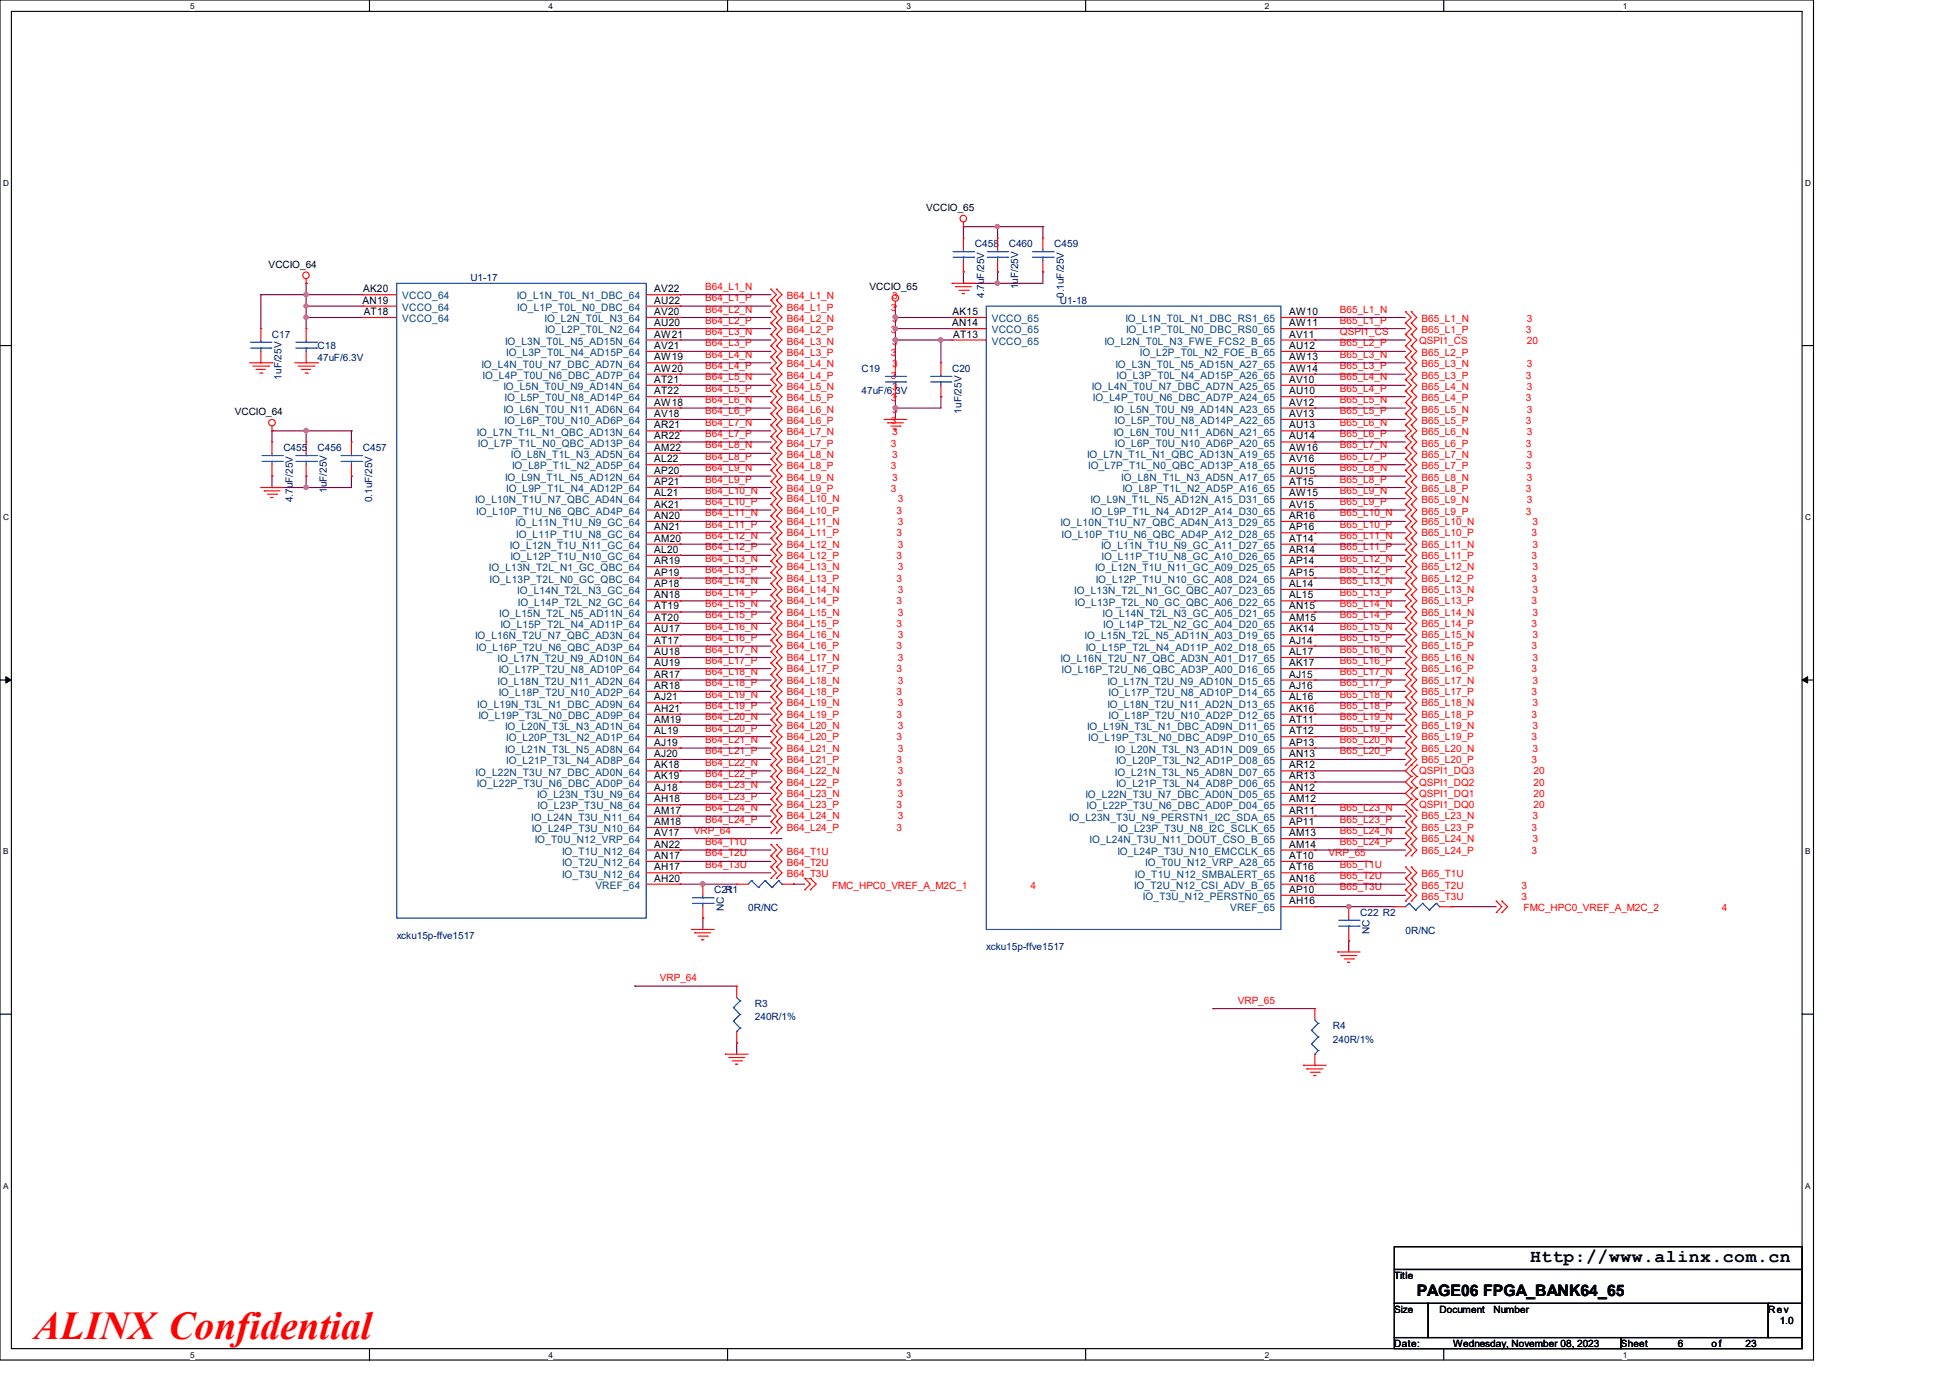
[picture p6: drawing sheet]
<svg xmlns="http://www.w3.org/2000/svg" width="297mm" height="210mm" viewBox="0 0 297 210" stroke-linecap="round" stroke-linejoin="round" font-family="sans-serif">
<defs><g id="words">
<text font-size="6" fill="#f00" x="5.2" y="204">ALINX Confidential</text>
<text font-size="2.8" x="233.2" y="192.3">Http://www.alinx.com.cn</text>
<text font-size="2.4" x="215.9" y="197.4">PAGE06 FPGA_BANK64_65</text>
<g font-size="1.6">
<text x="55.2" y="46.3">AN19</text>
<text x="55.3" y="44.5">AK20</text>
<text x="99.7" y="44.5">AV22</text>
<text x="99.7" y="46.3">AU22</text>
<text x="55.4" y="48">AT18</text>
<text x="99.7" y="48">AV20</text>
<text x="99.7" y="49.7">AU20</text>
<text x="99.7" y="51.4">AW21</text>
<text x="99.7" y="53.2">AV21</text>
<text x="145.1" y="49.7">AN14</text>
<text x="145.2" y="48">AK15</text>
<text x="145.3" y="51.4">AT13</text>
<text x="196.4" y="48">AW10</text>
<text x="196.4" y="49.7">AW11</text>
<text x="196.4" y="51.4">AV11</text>
<text x="196.4" y="53.2">AU12</text>
<text x="99.7" y="54.9">AW19</text>
<text x="99.7" y="56.6">AW20</text>
<text x="99.7" y="58.3">AT21</text>
<text x="196.4" y="54.9">AW13</text>
<text x="196.4" y="56.6">AW14</text>
<text x="196.4" y="58.3">AV10</text>
<text x="99.7" y="60.1">AT22</text>
<text x="99.7" y="61.8">AW18</text>
<text x="99.7" y="63.5">AV18</text>
<text x="99.7" y="65.3">AR21</text>
<text x="196.4" y="60.1">AU10</text>
<text x="196.4" y="61.8">AV12</text>
<text x="196.4" y="63.5">AV13</text>
<text x="196.4" y="65.3">AU13</text>
<text x="99.7" y="67">AR22</text>
<text x="99.7" y="68.7">AM22</text>
<text x="99.7" y="70.4">AL22</text>
<text x="196.4" y="67">AU14</text>
<text x="196.4" y="68.7">AW16</text>
<text x="196.4" y="70.4">AV16</text>
<text x="99.7" y="75.6">AL21</text>
<text x="99.7" y="77.3">AK21</text>
<text x="99.7" y="72.2">AP20</text>
<text x="99.7" y="73.9">AP21</text>
<text x="196.4" y="72.2">AU15</text>
<text x="196.4" y="73.9">AT15</text>
<text x="196.4" y="75.6">AW15</text>
<text x="196.4" y="77.3">AV15</text>
<text x="99.7" y="79.1">AN20</text>
<text x="99.7" y="80.8">AN21</text>
<text x="99.7" y="82.6">AM20</text>
<text x="196.4" y="79.1">AR16</text>
<text x="196.4" y="80.8">AP16</text>
<text x="196.4" y="82.6">AT14</text>
<text x="99.7" y="84.2">AL20</text>
<text x="99.7" y="86">AR19</text>
<text x="99.7" y="87.7">AP19</text>
<text x="99.7" y="89.5">AP18</text>
<text x="196.4" y="84.2">AR14</text>
<text x="196.4" y="86">AP14</text>
<text x="196.4" y="87.7">AP15</text>
<text x="196.4" y="89.5">AL14</text>
<text x="99.7" y="91.2">AN18</text>
<text x="99.7" y="92.9">AT19</text>
<text x="99.7" y="94.6">AT20</text>
<text x="196.4" y="91.2">AL15</text>
<text x="196.4" y="92.9">AN15</text>
<text x="196.4" y="94.6">AM15</text>
<text x="99.7" y="96.4">AU17</text>
<text x="99.7" y="98.1">AT17</text>
<text x="99.7" y="99.8">AU18</text>
<text x="99.7" y="101.5">AU19</text>
<text x="196.4" y="96.4">AK14</text>
<text x="196.4" y="98.1">AJ14</text>
<text x="196.4" y="99.8">AL17</text>
<text x="196.4" y="101.5">AK17</text>
<text x="99.7" y="103.3">AR17</text>
<text x="99.7" y="105">AR18</text>
<text x="99.7" y="106.7">AJ21</text>
<text x="196.4" y="103.3">AJ15</text>
<text x="196.4" y="105">AJ16</text>
<text x="196.4" y="106.7">AL16</text>
<text x="99.7" y="108.5">AH21</text>
<text x="99.7" y="110.2">AM19</text>
<text x="99.7" y="111.9">AL19</text>
<text x="99.7" y="113.6">AJ19</text>
<text x="196.4" y="108.5">AK16</text>
<text x="196.4" y="110.2">AT11</text>
<text x="196.4" y="111.9">AT12</text>
<text x="196.4" y="113.6">AP13</text>
<text x="99.7" y="115.4">AJ20</text>
<text x="99.7" y="117.1">AK18</text>
<text x="99.7" y="118.8">AK19</text>
<text x="196.4" y="115.4">AN13</text>
<text x="196.4" y="117.1">AR12</text>
<text x="196.4" y="118.8">AR13</text>
<text x="99.7" y="120.5">AJ18</text>
<text x="99.7" y="122.3">AH18</text>
<text x="99.7" y="124">AM17</text>
<text x="99.7" y="125.7">AM18</text>
<text x="196.4" y="120.5">AN12</text>
<text x="196.4" y="122.3">AM12</text>
<text x="196.4" y="124">AR11</text>
<text x="196.4" y="125.7">AP11</text>
<text x="99.7" y="127.4">AV17</text>
<text x="99.7" y="129.2">AN22</text>
<text x="99.7" y="130.9">AN17</text>
<text x="196.4" y="127.4">AM13</text>
<text x="196.4" y="129.2">AM14</text>
<text x="196.4" y="130.9">AT10</text>
<text x="99.7" y="132.6">AH17</text>
<text x="99.7" y="134.4">AH20</text>
<text x="196.4" y="132.6">AT16</text>
<text x="196.4" y="134.4">AN16</text>
<text x="196.4" y="136.1">AP10</text>
<text x="196.4" y="137.8">AH16</text>
</g>
<g font-size="1.6" fill="#004080">
<text x="61.3" y="45.6">VCCO_64</text>
<text x="61.3" y="47.4">VCCO_64</text>
<text x="78.7" y="45.6">IO_L1N_T0L_N1_DBC_64</text>
<text x="78.8" y="47.4">IO_L1P_T0L_N0_DBC_64</text>
<text x="61.3" y="49.1">VCCO_64</text>
<text x="77" y="52.5">IO_L3N_T0L_N5_AD15N_64</text>
<text x="83" y="49.1">IO_L2N_T0L_N3_64</text>
<text x="83.1" y="50.8">IO_L2P_T0L_N2_64</text>
<text x="151.1" y="49.1">VCCO_65</text>
<text x="151.1" y="50.8">VCCO_65</text>
<text x="151.1" y="52.5">VCCO_65</text>
<text x="168.3" y="52.5">IO_L2N_T0L_N3_FWE_FCS2_B_65</text>
<text x="171.5" y="49.1">IO_L1N_T0L_N1_DBC_RS1_65</text>
<text x="171.6" y="50.8">IO_L1P_T0L_N0_DBC_RS0_65</text>
<text x="73.4" y="56">IO_L4N_T0U_N7_DBC_AD7N_64</text>
<text x="73.5" y="57.7">IO_L4P_T0U_N6_DBC_AD7P_64</text>
<text x="76.7" y="59.4">IO_L5N_T0U_N9_AD14N_64</text>
<text x="77.1" y="54.3">IO_L3P_T0L_N4_AD15P_64</text>
<text x="166.4" y="59.4">IO_L4N_T0U_N7_DBC_AD7N_A25_65</text>
<text x="170" y="56">IO_L3N_T0L_N5_AD15N_A27_65</text>
<text x="170.1" y="57.7">IO_L3P_T0L_N4_AD15P_A26_65</text>
<text x="173.7" y="54.3">IO_L2P_T0L_N2_FOE_B_65</text>
<text x="76.7" y="62.9">IO_L6N_T0U_N11_AD6N_64</text>
<text x="76.9" y="61.2">IO_L5P_T0U_N8_AD14P_64</text>
<text x="76.9" y="64.6">IO_L6P_T0U_N10_AD6P_64</text>
<text x="166.5" y="61.2">IO_L4P_T0U_N6_DBC_AD7P_A24_65</text>
<text x="169.7" y="62.9">IO_L5N_T0U_N9_AD14N_A23_65</text>
<text x="169.9" y="64.6">IO_L5P_T0U_N8_AD14P_A22_65</text>
<text x="72.6" y="66.4">IO_L7N_T1L_N1_QBC_AD13N_64</text>
<text x="72.8" y="68.1">IO_L7P_T1L_N0_QBC_AD13P_64</text>
<text x="77.9" y="69.8">IO_L8N_T1L_N3_AD5N_64</text>
<text x="78" y="71.5">IO_L8P_T1L_N2_AD5P_64</text>
<text x="165.7" y="69.8">IO_L7N_T1L_N1_QBC_AD13N_A19_65</text>
<text x="165.8" y="71.5">IO_L7P_T1L_N0_QBC_AD13P_A18_65</text>
<text x="169.7" y="66.4">IO_L6N_T0U_N11_AD6N_A21_65</text>
<text x="169.9" y="68.1">IO_L6P_T0U_N10_AD6P_A20_65</text>
<text x="72.4" y="76.7">IO_L10N_T1U_N7_QBC_AD4N_64</text>
<text x="77" y="73.3">IO_L9N_T1L_N5_AD12N_64</text>
<text x="77.1" y="75">IO_L9P_T1L_N4_AD12P_64</text>
<text x="166.2" y="76.7">IO_L9N_T1L_N5_AD12N_A15_D31_65</text>
<text x="170.9" y="73.3">IO_L8N_T1L_N3_AD5N_A17_65</text>
<text x="171" y="75">IO_L8P_T1L_N2_AD5P_A16_65</text>
<text x="72.6" y="78.4">IO_L10P_T1U_N6_QBC_AD4P_64</text>
<text x="77.7" y="83.7">IO_L12N_T1U_N11_GC_64</text>
<text x="78.6" y="80.2">IO_L11N_T1U_N9_GC_64</text>
<text x="78.7" y="81.9">IO_L11P_T1U_N8_GC_64</text>
<text x="161.6" y="80.2">IO_L10N_T1U_N7_QBC_AD4N_A13_D29_65</text>
<text x="161.8" y="81.9">IO_L10P_T1U_N6_QBC_AD4P_A12_D28_65</text>
<text x="166.3" y="78.4">IO_L9P_T1L_N4_AD12P_A14_D30_65</text>
<text x="167.8" y="83.7">IO_L11N_T1U_N9_GC_A11_D27_65</text>
<text x="74.5" y="87.1">IO_L13N_T2L_N1_GC_QBC_64</text>
<text x="74.6" y="88.8">IO_L13P_T2L_N0_GC_QBC_64</text>
<text x="77.8" y="85.3">IO_L12P_T1U_N10_GC_64</text>
<text x="166.9" y="87.1">IO_L12N_T1U_N11_GC_A09_D25_65</text>
<text x="167" y="88.8">IO_L12P_T1U_N10_GC_A08_D24_65</text>
<text x="167.9" y="85.3">IO_L11P_T1U_N8_GC_A10_D26_65</text>
<text x="76.1" y="94">IO_L15N_T2L_N5_AD11N_64</text>
<text x="76.2" y="95.7">IO_L15P_T2L_N4_AD11P_64</text>
<text x="78.8" y="90.6">IO_L14N_T2L_N3_GC_64</text>
<text x="78.9" y="92.3">IO_L14P_T2L_N2_GC_64</text>
<text x="163.7" y="90.6">IO_L13N_T2L_N1_GC_QBC_A07_D23_65</text>
<text x="163.8" y="92.3">IO_L13P_T2L_N0_GC_QBC_A06_D22_65</text>
<text x="168" y="94">IO_L14N_T2L_N3_GC_A05_D21_65</text>
<text x="168.1" y="95.7">IO_L14P_T2L_N2_GC_A04_D20_65</text>
<text x="72.4" y="97.5">IO_L16N_T2U_N7_QBC_AD3N_64</text>
<text x="72.6" y="99.2">IO_L16P_T2U_N6_QBC_AD3P_64</text>
<text x="75.8" y="100.9">IO_L17N_T2U_N9_AD10N_64</text>
<text x="161.6" y="100.9">IO_L16N_T2U_N7_QBC_AD3N_A01_D17_65</text>
<text x="165.3" y="97.5">IO_L15N_T2L_N5_AD11N_A03_D19_65</text>
<text x="165.4" y="99.2">IO_L15P_T2L_N4_AD11P_A02_D18_65</text>
<text x="72.7" y="107.8">IO_L19N_T3L_N1_DBC_AD9N_64</text>
<text x="75.8" y="104.4">IO_L18N_T2U_N11_AD2N_64</text>
<text x="76" y="102.6">IO_L17P_T2U_N8_AD10P_64</text>
<text x="76" y="106.1">IO_L18P_T2U_N10_AD2P_64</text>
<text x="161.8" y="102.6">IO_L16P_T2U_N6_QBC_AD3P_A00_D16_65</text>
<text x="168.8" y="104.4">IO_L17N_T2U_N9_AD10N_D15_65</text>
<text x="168.8" y="107.8">IO_L18N_T2U_N11_AD2N_D13_65</text>
<text x="168.9" y="106.1">IO_L17P_T2U_N8_AD10P_D14_65</text>
<text x="72.9" y="109.6">IO_L19P_T3L_N0_DBC_AD9P_64</text>
<text x="77" y="111.3">IO_L20N_T3L_N3_AD1N_64</text>
<text x="77.1" y="113">IO_L20P_T3L_N2_AD1P_64</text>
<text x="165.7" y="111.3">IO_L19N_T3L_N1_DBC_AD9N_D11_65</text>
<text x="165.8" y="113">IO_L19P_T3L_N0_DBC_AD9P_D10_65</text>
<text x="168.9" y="109.6">IO_L18P_T2U_N10_AD2P_D12_65</text>
<text x="72.5" y="118.2">IO_L22N_T3U_N7_DBC_AD0N_64</text>
<text x="72.6" y="119.9">IO_L22P_T3U_N6_DBC_AD0P_64</text>
<text x="77" y="114.7">IO_L21N_T3L_N5_AD8N_64</text>
<text x="77.1" y="116.5">IO_L21P_T3L_N4_AD8P_64</text>
<text x="169.9" y="114.7">IO_L20N_T3L_N3_AD1N_D09_65</text>
<text x="169.9" y="118.2">IO_L21N_T3L_N5_AD8N_D07_65</text>
<text x="170.1" y="116.5">IO_L20P_T3L_N2_AD1P_D08_65</text>
<text x="170.1" y="119.9">IO_L21P_T3L_N4_AD8P_D06_65</text>
<text x="80.9" y="125.1">IO_L24N_T3U_N11_64</text>
<text x="81.8" y="121.6">IO_L23N_T3U_N9_64</text>
<text x="81.9" y="123.4">IO_L23P_T3U_N8_64</text>
<text x="162.9" y="125.1">IO_L23N_T3U_N9_PERSTN1_I2C_SDA_65</text>
<text x="165.4" y="121.6">IO_L22N_T3U_N7_DBC_AD0N_D05_65</text>
<text x="165.6" y="123.4">IO_L22P_T3U_N6_DBC_AD0P_D04_65</text>
<text x="81" y="126.8">IO_L24P_T3U_N10_64</text>
<text x="81.5" y="128.5">IO_T0U_N12_VRP_64</text>
<text x="85.6" y="130.3">IO_T1U_N12_64</text>
<text x="85.6" y="132">IO_T2U_N12_64</text>
<text x="166" y="128.5">IO_L24N_T3U_N11_DOUT_CSO_B_65</text>
<text x="170.3" y="130.3">IO_L24P_T3U_N10_EMCCLK_65</text>
<text x="170.3" y="126.8">IO_L23P_T3U_N8_I2C_SCLK_65</text>
<text x="174.5" y="132">IO_T0U_N12_VRP_A28_65</text>
<text x="85.6" y="133.7">IO_T3U_N12_64</text>
<text x="90.7" y="135.5">VREF_64</text>
<text x="172.8" y="135.5">IO_T2U_N12_CSI_ADV_B_65</text>
<text x="172.9" y="133.7">IO_T1U_N12_SMBALERT_65</text>
<text x="174.2" y="137.2">IO_T3U_N12_PERSTN0_65</text>
<text x="187.5" y="138.9">VREF_65</text>
</g>
<g font-size="1.5">
<text x="141.1" y="32.1">VCCIO_65</text>
<text x="40.9" y="40.8">VCCIO_64</text>
<text x="132.5" y="44.2">VCCIO_65</text>
<text x="35.8" y="63.2">VCCIO_64</text>
<text x="212.5" y="194.9">Title</text>
<text x="212.5" y="200">Size</text>
<text x="219.4" y="200">Document</text>
<text x="227.6" y="200">Number</text>
<text x="269.4" y="200">Rev</text>
<text x="271.2" y="201.8">1.0</text>
<text x="212.5" y="205.2">Date:</text>
<text x="221.5" y="205.2">Wednesday, November 08, 2023</text>
<text x="247" y="205.2">Sheet</text>
<text x="255.7" y="205.2">6</text>
<text x="260.8" y="205.2">of</text>
<text x="266" y="205.2">23</text>
</g>
<g font-size="1.5" fill="#000080">
<text x="148.6" y="37.7">C458</text>
<text x="153.7" y="37.7">C460</text>
<text x="160.7" y="37.7">C459</text>
<text x="71.7" y="42.8">U1-17</text>
<text x="150" y="45.4" transform="rotate(-90 150 45.4)">4.7uF/25V</text>
<text x="155.2" y="44.1" transform="rotate(-90 155.2 44.1)">1uF/25V</text>
<text x="161.5" y="46.3">U1-18</text>
<text x="162.1" y="45.4" transform="rotate(-90 162.1 45.4)">0.1uF/25V</text>
<text x="41.4" y="51.5">C17</text>
<text x="48.4" y="53.2">C18</text>
<text x="42.9" y="57.9" transform="rotate(-90 42.9 57.9)">1uF/25V</text>
<text x="48.4" y="54.9">47uF/6.3V</text>
<text x="131.3" y="56.7">C19</text>
<text x="145.1" y="56.7">C20</text>
<text x="131.3" y="60.1">47uF/6.3V</text>
<text x="146.5" y="63" transform="rotate(-90 146.5 63)">1uF/25V</text>
<text x="43.2" y="68.7">C455</text>
<text x="48.4" y="68.7">C456</text>
<text x="55.3" y="68.7">C457</text>
<text x="44.6" y="76.5" transform="rotate(-90 44.6 76.5)">4.7uF/25V</text>
<text x="49.8" y="75.1" transform="rotate(-90 49.8 75.1)">1uF/25V</text>
<text x="56.7" y="76.5" transform="rotate(-90 56.7 76.5)">0.1uF/25V</text>
<text x="108.8" y="136.1">C21</text>
<text x="110.5" y="136.1">R1</text>
<text x="60.5" y="143">xcku15p-ffve1517</text>
<text x="110.3" y="138.9" transform="rotate(-90 110.3 138.9)">NC</text>
<text x="114" y="138.9">0R/NC</text>
<text x="207.3" y="139.6">C22 R2</text>
<text x="208.7" y="142.3" transform="rotate(-90 208.7 142.3)">NC</text>
<text x="214.2" y="142.3">0R/NC</text>
<text x="150.3" y="144.8">xcku15p-ffve1517</text>
<text x="115" y="153.4">R3</text>
<text x="115" y="155.5">240R/1%</text>
<text x="203.1" y="156.8">R4</text>
<text x="203.1" y="158.9">240R/1%</text>
</g>
<g font-size="1.5" fill="#f00">
<text x="107.4" y="45.9">B64_L1_P</text>
<text x="107.4" y="47.6">B64_L2_N</text>
<text x="107.4" y="44.2">B64_L1_N</text>
<text x="119.9" y="47.3">B64_L1_P</text>
<text x="119.9" y="45.6">B64_L1_N</text>
<text x="135.8" y="47.3">3</text>
<text x="135.9" y="45.6">3</text>
<text x="204.2" y="47.6">B65_L1_N</text>
<text x="107.4" y="49.3">B64_L2_P</text>
<text x="107.4" y="52.8">B64_L3_P</text>
<text x="107.4" y="51.1">B64_L3_N</text>
<text x="119.9" y="50.8">B64_L2_P</text>
<text x="119.9" y="52.5">B64_L3_N</text>
<text x="119.9" y="49.1">B64_L2_N</text>
<text x="135.8" y="50.8">3</text>
<text x="135.9" y="52.5">3</text>
<text x="135.9" y="49.1">3</text>
<text x="204.2" y="51.1">QSPI1_CS</text>
<text x="204.2" y="49.3">B65_L1_P</text>
<text x="204.2" y="52.8">B65_L2_P</text>
<text x="216.3" y="52.4">QSPI1_CS</text>
<text x="216.6" y="50.8">B65_L1_P</text>
<text x="216.6" y="49.1">B65_L1_N</text>
<text x="232.5" y="50.8">3</text>
<text x="232.7" y="52.4">20</text>
<text x="232.7" y="49.1">3</text>
<text x="107.4" y="56.3">B64_L4_P</text>
<text x="107.4" y="59.7">B64_L5_P</text>
<text x="107.4" y="54.5">B64_L4_N</text>
<text x="107.4" y="58">B64_L5_N</text>
<text x="119.9" y="57.7">B64_L4_P</text>
<text x="119.9" y="54.3">B64_L3_P</text>
<text x="119.9" y="59.4">B64_L5_N</text>
<text x="119.9" y="56">B64_L4_N</text>
<text x="135.8" y="57.7">3</text>
<text x="135.8" y="54.3">3</text>
<text x="135.9" y="59.4">3</text>
<text x="135.9" y="56">3</text>
<text x="204.2" y="56.3">B65_L3_P</text>
<text x="204.2" y="59.7">B65_L4_P</text>
<text x="204.2" y="54.5">B65_L3_N</text>
<text x="204.2" y="58">B65_L4_N</text>
<text x="216.6" y="54.3">B65_L2_P</text>
<text x="216.6" y="57.7">B65_L3_P</text>
<text x="216.6" y="56">B65_L3_N</text>
<text x="216.6" y="59.4">B65_L4_N</text>
<text x="232.5" y="57.7">3</text>
<text x="232.7" y="56">3</text>
<text x="232.7" y="59.4">3</text>
<text x="107.4" y="63.2">B64_L6_P</text>
<text x="107.4" y="61.4">B64_L6_N</text>
<text x="107.4" y="64.9">B64_L7_N</text>
<text x="119.9" y="64.6">B64_L6_P</text>
<text x="119.9" y="62.9">B64_L6_N</text>
<text x="119.9" y="61.2">B64_L5_P</text>
<text x="135.8" y="64.6">3</text>
<text x="135.8" y="61.2">3</text>
<text x="135.9" y="62.9">3</text>
<text x="204.2" y="63.2">B65_L5_P</text>
<text x="204.2" y="61.4">B65_L5_N</text>
<text x="204.2" y="64.9">B65_L6_N</text>
<text x="216.6" y="61.2">B65_L4_P</text>
<text x="216.6" y="62.9">B65_L5_N</text>
<text x="216.6" y="64.6">B65_L5_P</text>
<text x="232.5" y="61.2">3</text>
<text x="232.5" y="64.6">3</text>
<text x="232.7" y="62.9">3</text>
<text x="107.4" y="66.6">B64_L7_P</text>
<text x="107.4" y="70.1">B64_L8_P</text>
<text x="107.4" y="68.3">B64_L8_N</text>
<text x="107.4" y="71.8">B64_L9_N</text>
<text x="119.9" y="71.5">B64_L8_P</text>
<text x="119.9" y="68.1">B64_L7_P</text>
<text x="119.9" y="66.3">B64_L7_N</text>
<text x="119.9" y="69.8">B64_L8_N</text>
<text x="135.8" y="71.5">3</text>
<text x="135.8" y="68.1">3</text>
<text x="135.9" y="66.3">3</text>
<text x="135.9" y="69.8">3</text>
<text x="204.2" y="66.6">B65_L6_P</text>
<text x="204.2" y="70.1">B65_L7_P</text>
<text x="204.2" y="68.3">B65_L7_N</text>
<text x="204.2" y="71.8">B65_L8_N</text>
<text x="216.6" y="68.1">B65_L6_P</text>
<text x="216.6" y="66.3">B65_L6_N</text>
<text x="216.6" y="71.5">B65_L7_P</text>
<text x="216.6" y="69.8">B65_L7_N</text>
<text x="232.5" y="68.1">3</text>
<text x="232.5" y="71.5">3</text>
<text x="232.7" y="66.3">3</text>
<text x="232.7" y="69.8">3</text>
<text x="107.4" y="73.5">B64_L9_P</text>
<text x="107.4" y="77">B64_L10_P</text>
<text x="107.4" y="75.2">B64_L10_N</text>
<text x="119.9" y="75">B64_L9_P</text>
<text x="119.9" y="73.2">B64_L9_N</text>
<text x="119.9" y="76.5">B64_L10_N</text>
<text x="135.8" y="75">3</text>
<text x="135.9" y="73.2">3</text>
<text x="136.8" y="76.5">3</text>
<text x="204.2" y="73.5">B65_L8_P</text>
<text x="204.2" y="77">B65_L9_P</text>
<text x="204.2" y="75.2">B65_L9_N</text>
<text x="216.6" y="75">B65_L8_P</text>
<text x="216.6" y="76.7">B65_L9_N</text>
<text x="216.6" y="73.2">B65_L8_N</text>
<text x="232.5" y="75">3</text>
<text x="232.7" y="76.7">3</text>
<text x="232.7" y="73.2">3</text>
<text x="107.4" y="80.4">B64_L11_P</text>
<text x="107.4" y="83.9">B64_L12_P</text>
<text x="107.4" y="78.7">B64_L11_N</text>
<text x="107.4" y="82.2">B64_L12_N</text>
<text x="119.9" y="81.7">B64_L11_P</text>
<text x="119.9" y="78.3">B64_L10_P</text>
<text x="119.9" y="80">B64_L11_N</text>
<text x="119.9" y="83.4">B64_L12_N</text>
<text x="136.6" y="81.7">3</text>
<text x="136.6" y="78.3">3</text>
<text x="136.8" y="80">3</text>
<text x="136.8" y="83.4">3</text>
<text x="204.2" y="80.4">B65_L10_P</text>
<text x="204.2" y="83.9">B65_L11_P</text>
<text x="204.2" y="78.7">B65_L10_N</text>
<text x="204.2" y="82.2">B65_L11_N</text>
<text x="216.6" y="81.7">B65_L10_P</text>
<text x="216.6" y="78.4">B65_L9_P</text>
<text x="216.6" y="83.4">B65_L11_N</text>
<text x="216.6" y="80">B65_L10_N</text>
<text x="232.5" y="78.4">3</text>
<text x="233.4" y="81.7">3</text>
<text x="233.5" y="83.4">3</text>
<text x="233.5" y="80">3</text>
<text x="107.4" y="87.3">B64_L13_P</text>
<text x="107.4" y="85.6">B64_L13_N</text>
<text x="107.4" y="89.1">B64_L14_N</text>
<text x="119.9" y="85.2">B64_L12_P</text>
<text x="119.9" y="88.6">B64_L13_P</text>
<text x="119.9" y="86.9">B64_L13_N</text>
<text x="136.6" y="85.2">3</text>
<text x="136.6" y="88.6">3</text>
<text x="136.8" y="86.9">3</text>
<text x="204.2" y="87.3">B65_L12_P</text>
<text x="204.2" y="85.6">B65_L12_N</text>
<text x="204.2" y="89.1">B65_L13_N</text>
<text x="216.6" y="85.2">B65_L11_P</text>
<text x="216.6" y="88.6">B65_L12_P</text>
<text x="216.6" y="86.9">B65_L12_N</text>
<text x="233.4" y="85.2">3</text>
<text x="233.4" y="88.6">3</text>
<text x="233.5" y="86.9">3</text>
<text x="107.4" y="90.8">B64_L14_P</text>
<text x="107.4" y="94.2">B64_L15_P</text>
<text x="107.4" y="92.5">B64_L15_N</text>
<text x="107.4" y="96">B64_L16_N</text>
<text x="119.9" y="90.3">B64_L14_N</text>
<text x="119.9" y="92.1">B64_L14_P</text>
<text x="119.9" y="93.8">B64_L15_N</text>
<text x="119.9" y="95.5">B64_L15_P</text>
<text x="136.6" y="92.1">3</text>
<text x="136.6" y="95.5">3</text>
<text x="136.8" y="90.3">3</text>
<text x="136.8" y="93.8">3</text>
<text x="204.2" y="90.8">B65_L13_P</text>
<text x="204.2" y="94.2">B65_L14_P</text>
<text x="204.2" y="92.5">B65_L14_N</text>
<text x="204.2" y="96">B65_L15_N</text>
<text x="216.6" y="92.1">B65_L13_P</text>
<text x="216.6" y="93.8">B65_L14_N</text>
<text x="216.6" y="95.5">B65_L14_P</text>
<text x="216.6" y="90.3">B65_L13_N</text>
<text x="233.4" y="92.1">3</text>
<text x="233.4" y="95.5">3</text>
<text x="233.5" y="93.8">3</text>
<text x="233.5" y="90.3">3</text>
<text x="107.4" y="97.7">B64_L16_P</text>
<text x="107.4" y="101.1">B64_L17_P</text>
<text x="107.4" y="99.4">B64_L17_N</text>
<text x="119.9" y="99">B64_L16_P</text>
<text x="119.9" y="100.7">B64_L17_N</text>
<text x="119.9" y="97.3">B64_L16_N</text>
<text x="136.6" y="99">3</text>
<text x="136.8" y="100.7">3</text>
<text x="136.8" y="97.3">3</text>
<text x="204.2" y="97.7">B65_L15_P</text>
<text x="204.2" y="101.1">B65_L16_P</text>
<text x="204.2" y="99.4">B65_L16_N</text>
<text x="216.6" y="97.3">B65_L15_N</text>
<text x="216.6" y="99">B65_L15_P</text>
<text x="216.6" y="100.7">B65_L16_N</text>
<text x="233.4" y="99">3</text>
<text x="233.5" y="97.3">3</text>
<text x="233.5" y="100.7">3</text>
<text x="107.4" y="104.6">B64_L18_P</text>
<text x="107.4" y="102.9">B64_L18_N</text>
<text x="107.4" y="106.3">B64_L19_N</text>
<text x="119.9" y="102.4">B64_L17_P</text>
<text x="119.9" y="104.2">B64_L18_N</text>
<text x="119.9" y="105.9">B64_L18_P</text>
<text x="119.9" y="107.6">B64_L19_N</text>
<text x="136.6" y="102.4">3</text>
<text x="136.6" y="105.9">3</text>
<text x="136.8" y="104.2">3</text>
<text x="136.8" y="107.6">3</text>
<text x="204.2" y="104.6">B65_L17_P</text>
<text x="204.2" y="102.9">B65_L17_N</text>
<text x="204.2" y="106.3">B65_L18_N</text>
<text x="216.6" y="102.4">B65_L16_P</text>
<text x="216.6" y="104.2">B65_L17_N</text>
<text x="216.6" y="105.9">B65_L17_P</text>
<text x="216.6" y="107.6">B65_L18_N</text>
<text x="233.4" y="102.4">3</text>
<text x="233.4" y="105.9">3</text>
<text x="233.5" y="104.2">3</text>
<text x="233.5" y="107.6">3</text>
<text x="107.4" y="108.1">B64_L19_P</text>
<text x="107.4" y="111.5">B64_L20_P</text>
<text x="107.4" y="109.8">B64_L20_N</text>
<text x="107.4" y="113.2">B64_L21_N</text>
<text x="119.9" y="109.3">B64_L19_P</text>
<text x="119.9" y="111.1">B64_L20_N</text>
<text x="119.9" y="112.8">B64_L20_P</text>
<text x="136.6" y="109.3">3</text>
<text x="136.6" y="112.8">3</text>
<text x="136.8" y="111.1">3</text>
<text x="204.2" y="108.1">B65_L18_P</text>
<text x="204.2" y="111.5">B65_L19_P</text>
<text x="204.2" y="109.8">B65_L19_N</text>
<text x="204.2" y="113.2">B65_L20_N</text>
<text x="216.6" y="112.8">B65_L19_P</text>
<text x="216.6" y="109.3">B65_L18_P</text>
<text x="216.6" y="111.1">B65_L19_N</text>
<text x="233.4" y="112.8">3</text>
<text x="233.4" y="109.3">3</text>
<text x="233.5" y="111.1">3</text>
<text x="107.4" y="115">B64_L21_P</text>
<text x="107.4" y="118.4">B64_L22_P</text>
<text x="107.4" y="116.7">B64_L22_N</text>
<text x="119.9" y="114.6">B64_L21_N</text>
<text x="119.9" y="119.7">B64_L22_P</text>
<text x="119.9" y="118">B64_L22_N</text>
<text x="119.9" y="116.2">B64_L21_P</text>
<text x="136.6" y="119.7">3</text>
<text x="136.6" y="116.2">3</text>
<text x="136.8" y="114.6">3</text>
<text x="136.8" y="118">3</text>
<text x="204.2" y="115">B65_L20_P</text>
<text x="216.3" y="118">QSPI1_DQ3</text>
<text x="216.3" y="119.7">QSPI1_DQ2</text>
<text x="216.6" y="114.6">B65_L20_N</text>
<text x="216.6" y="116.2">B65_L20_P</text>
<text x="233.4" y="116.2">3</text>
<text x="233.5" y="114.6">3</text>
<text x="233.7" y="118">20</text>
<text x="233.7" y="119.7">20</text>
<text x="107.4" y="121.9">B64_L23_P</text>
<text x="107.4" y="125.3">B64_L24_P</text>
<text x="107.4" y="120.1">B64_L23_N</text>
<text x="107.4" y="123.6">B64_L24_N</text>
<text x="119.9" y="124.9">B64_L24_N</text>
<text x="119.9" y="123.2">B64_L23_P</text>
<text x="119.9" y="121.5">B64_L23_N</text>
<text x="136.6" y="123.2">3</text>
<text x="136.8" y="124.9">3</text>
<text x="136.8" y="121.5">3</text>
<text x="204.2" y="125.3">B65_L23_P</text>
<text x="204.2" y="123.6">B65_L23_N</text>
<text x="216.3" y="121.5">QSPI1_DQ1</text>
<text x="216.3" y="123.2">QSPI1_DQ0</text>
<text x="216.6" y="124.9">B65_L23_N</text>
<text x="233.5" y="124.9">3</text>
<text x="233.7" y="121.5">20</text>
<text x="233.7" y="123.2">20</text>
<text x="105.7" y="127">VRP_64</text>
<text x="107.4" y="128.8">B64_T1U</text>
<text x="107.4" y="130.5">B64_T2U</text>
<text x="119.9" y="132">B64_T2U</text>
<text x="119.9" y="130.3">B64_T1U</text>
<text x="119.9" y="126.6">B64_L24_P</text>
<text x="136.6" y="126.6">3</text>
<text x="202.4" y="130.5">VRP_65</text>
<text x="204.2" y="128.8">B65_L24_P</text>
<text x="204.2" y="127">B65_L24_N</text>
<text x="216.6" y="130.1">B65_L24_P</text>
<text x="216.6" y="128.4">B65_L24_N</text>
<text x="216.6" y="126.6">B65_L23_P</text>
<text x="233.4" y="130.1">3</text>
<text x="233.4" y="126.6">3</text>
<text x="233.5" y="128.4">3</text>
<text x="107.4" y="132.3">B64_T3U</text>
<text x="119.9" y="133.7">B64_T3U</text>
<text x="126.8" y="135.4">FMC_HPC0_VREF_A_M2C_1</text>
<text x="157" y="135.4">4</text>
<text x="204.2" y="135.7">B65_T3U</text>
<text x="204.2" y="132.3">B65_T1U</text>
<text x="204.2" y="134">B65_T2U</text>
<text x="216.6" y="135.4">B65_T2U</text>
<text x="216.6" y="133.7">B65_T1U</text>
<text x="216.6" y="137.2">B65_T3U</text>
<text x="231.8" y="135.4">3</text>
<text x="231.8" y="137.2">3</text>
<text x="232.2" y="138.9">FMC_HPC0_VREF_A_M2C_2</text>
<text x="262.4" y="138.9">4</text>
<text x="100.5" y="149.5">VRP_64</text>
<text x="188.6" y="153">VRP_65</text>
</g>
<g font-size="1.3">
<text x="29" y="1.3">5</text>
<text x="83.6" y="1.3">4</text>
<text x="138.1" y="1.3">3</text>
<text x="192.7" y="1.3">2</text>
<text x="247.3" y="1.3">1</text>
<text x=".5" y="28.3">D</text>
<text x="275.1" y="28.3">D</text>
<text x=".5" y="79.2">C</text>
<text x="275.1" y="79.2">C</text>
<text x=".5" y="130.2">B</text>
<text x="275.1" y="130.2">B</text>
<text x=".5" y="181.1">A</text>
<text x="275.1" y="181.1">A</text>
<text x="29" y="206.9">5</text>
<text x="83.6" y="206.9">4</text>
<text x="138.1" y="206.9">3</text>
<text x="192.7" y="206.9">2</text>
<text x="247.3" y="206.9">1</text>
</g>
</g></defs>
<path d="M0 0h276.4v207.3h-276.4zM1.7 1.7h272.9v203.8h-272.9z" fill="none" stroke="#000" stroke-width=".17"/>
<g fill="#fff">
<path d="M29 .2h.7v1.4h-.7z"/>
<path d="M29 205.7h.7v1.4h-.7z"/>
</g>
<path d="M56.3 0v1.7M56.3 205.5v1.8" fill="none" stroke="#000" stroke-width=".17"/>
<g fill="#fff">
<path d="M83.6 .2h.6v1.4h-.6z"/>
<path d="M83.6 205.7h.6v1.4h-.6z"/>
</g>
<path d="M110.9 0v1.7M110.9 205.5v1.8" fill="none" stroke="#000" stroke-width=".17"/>
<g fill="#fff">
<path d="M138.1 .2h.7v1.4h-.7z"/>
<path d="M138.1 205.7h.7v1.4h-.7z"/>
</g>
<path d="M165.4 0v1.7M165.4 205.5v1.8" fill="none" stroke="#000" stroke-width=".17"/>
<g fill="#fff">
<path d="M192.7 .2h.7v1.4h-.7z"/>
<path d="M192.7 205.7h.7v1.4h-.7z"/>
</g>
<path d="M220 0v1.7M220 205.5v1.8" fill="none" stroke="#000" stroke-width=".17"/>
<g fill="#fff">
<path d="M247.3 .2h.6v1.4h-.6z"/>
<path d="M247.3 205.7h.6v1.4h-.6z"/>
<path d="M.5 27.2h.9v1.4h-.9z"/>
<path d="M275.1 27.2h.9v1.4h-.9z"/>
<path d="M.5 78.1h.9v1.4h-.9z"/>
<path d="M275.1 78.1h.9v1.4h-.9z"/>
</g>
<path d="M0 52.7h1.7M274.6 52.7h1.8" fill="none" stroke="#000" stroke-width=".17"/>
<g fill="#fff">
<path d="M.5 129.1h.8v1.4h-.8z"/>
<path d="M275.1 129.1h.8v1.4h-.8z"/>
</g>
<path d="M0 103.6h1.7M274.6 103.6h1.8" fill="none" stroke="#000" stroke-width=".17"/>
<path d="M.9 103.1l.8 .5-.8 .5zM274.6 103.6l.9-.5v1z" fill="#000" stroke="#000" stroke-width=".15"/>
<g fill="#fff">
<path d="M.5 180h.8v1.4h-.8z"/>
<path d="M275.1 180h.8v1.4h-.8z"/>
</g>
<path d="M0 154.6h1.7M274.6 154.6h1.8M212.5 190h62.1v3.5h-62.1zM212.5 193.5h62.1v5.1h-62.1zM212.5 198.6h5.1v5.2h-5.1zM217.6 198.6h51.9v5.2h-51.9zM269.5 198.6h5.1v5.2h-5.1zM212.5 203.8h34.5v1.7h-34.5zM247 203.8h27.6v1.7h-27.6z" fill="none" stroke="#000" stroke-width=".17"/>
<g fill="none" stroke="#800040" stroke-width=".17">
<path d="M146.8 34.5h.1M146.8 34.5v1.8M146.8 34.5h12.1M152 34.5h.1M152 34.5v1.8M158.9 34.5h.1M158.9 34.5v1.8M39.8 44.9h.1M39.8 44.9h15.5M39.8 44.9v5.2M46.7 46.7h.1M46.7 43.2h.1"/>
<path d="M46.7 44.9h.1M46.7 48.4h.1M46.7 48.4h8.6M46.7 46.7h8.6M46.7 43.2v6.9M103.6 46.7h.1M103.6 50.1h.1M103.6 53.6h.1M103.6 57h.1M103.6 48.4h.1M103.6 51.8h.1M103.6 55.3h.1"/>
<path d="M103.6 58.7h.1M103.6 44.9h.1M103.6 51.8h13.9M103.6 48.4h13.9M103.6 50.1h13.9M103.6 46.7h13.9M103.6 44.9h13.9M103.6 53.6h13.9M103.6 57h13.9M103.6 55.3h13.9M103.6 58.7h13.9M136.4 46.7h.1"/>
<path d="M136.4 48.4h.1M136.4 50.1h.1M136.4 51.8h.1M136.4 51.8h8.7M136.4 46.7v8.6M136.4 48.4h8.7M136.4 50.1h8.7M143.4 51.8h.1M143.4 51.8v3.5M146.8 41.4h.1M146.8 43.2h.1M146.8 41.4v1.8"/>
<path d="M152 41.4h.1M152 43.2h.1M152 41.4v1.8M158.9 41.4h.1M158.9 41.4v1.8h-12.1M200.4 51.8h.1M200.4 50.1h.1M200.4 53.6h.1M200.4 57h.1M200.4 48.4h.1M200.4 55.3h.1M200.4 58.7h.1"/>
<path d="M200.4 51.8h13.8M200.4 48.4h13.8M200.4 50.1h13.8M200.4 53.6h13.8M200.4 57h13.8M200.4 55.3h13.8M200.4 58.7h13.8M41.4 72.6h.1M41.4 65.7h.1M41.4 74.3h.1M41.4 65.7h12.2M41.4 65.7v1.7"/>
<path d="M41.4 72.6v1.7M46.7 65.7h.1M46.7 72.6h.1M46.7 74.3h.1M46.7 65.7v1.7M46.7 72.6v1.7M53.6 65.7h.1M53.6 72.6h.1M53.6 72.6v1.7h-12.2M53.6 65.7v1.7M103.6 60.5h.1M103.6 63.9h.1"/>
<path d="M103.6 62.2h.1M103.6 67.4h.1M103.6 70.8h.1M103.6 74.3h.1M103.6 77.7h.1M103.6 65.7h.1M103.6 69.1h.1M103.6 72.6h.1M103.6 76h.1M103.6 79.5h.1M103.6 62.2h13.9M103.6 60.5h13.9"/>
<path d="M103.6 63.9h13.9M103.6 67.4h13.9M103.6 70.8h13.9M103.6 74.3h13.9M103.6 77.7h13.9M103.6 65.7h13.9M103.6 69.1h13.9M103.6 72.6h13.9M103.6 76h13.9M103.6 79.5h13.9M136.4 60.5h.1M136.4 62.2h.1"/>
<path d="M136.4 60.5v3.4M143.4 60.5h.1M143.4 60.5v1.7h-7M200.4 60.5h.1M200.4 63.9h.1M200.4 67.4h.1M200.4 62.2h.1M200.4 65.7h.1M200.4 70.8h.1M200.4 74.3h.1M200.4 77.7h.1M200.4 69.1h.1"/>
<path d="M200.4 72.6h.1M200.4 76h.1M200.4 79.5h.1M200.4 62.2h13.8M200.4 60.5h13.8M200.4 63.9h13.8M200.4 67.4h13.8M200.4 70.8h13.8M200.4 74.3h13.8M200.4 77.7h13.8M200.4 65.7h13.8M200.4 69.1h13.8"/>
<path d="M200.4 72.6h13.8M200.4 76h13.8M200.4 79.5h13.8M103.6 81.2h.1M103.6 84.6h.1M103.6 82.9h.1M103.6 88.1h.1M103.6 91.6h.1M103.6 95h.1M103.6 98.5h.1M103.6 86.4h.1M103.6 89.8h.1"/>
<path d="M103.6 93.3h.1M103.6 96.7h.1M103.6 81.2h13.9M103.6 84.6h13.9M103.6 82.9h13.9M103.6 88.1h13.9M103.6 91.6h13.9M103.6 95h13.9M103.6 98.5h13.9M103.6 86.4h13.9M103.6 89.8h13.9M103.6 93.3h13.9"/>
<path d="M103.6 96.7h13.9M200.4 81.2h.1M200.4 84.6h.1M200.4 88.1h.1M200.4 82.9h.1M200.4 86.4h.1M200.4 91.6h.1M200.4 95h.1M200.4 98.5h.1M200.4 89.8h.1M200.4 93.3h.1M200.4 96.7h.1"/>
<path d="M200.4 81.2h13.8M200.4 84.6h13.8M200.4 82.9h13.8M200.4 88.1h13.8M200.4 91.6h13.8M200.4 95h13.8M200.4 98.5h13.8M200.4 86.4h13.8M200.4 89.8h13.8M200.4 93.3h13.8M200.4 96.7h13.8M103.6 101.9h.1"/>
<path d="M103.6 105.4h.1M103.6 100.2h.1M103.6 103.6h.1M103.6 108.8h.1M103.6 112.3h.1M103.6 115.7h.1M103.6 119.2h.1M103.6 107.1h.1M103.6 110.5h.1M103.6 114h.1M103.6 117.5h.1M103.6 117.5h13.9"/>
<path d="M103.6 119.2h13.9M103.6 101.9h13.9M103.6 105.4h13.9M103.6 100.2h13.9M103.6 103.6h13.9M103.6 108.8h13.9M103.6 112.3h13.9M103.6 115.7h13.9M103.6 107.1h13.9M103.6 110.5h13.9M103.6 114h13.9M200.4 117.5h.1"/>
<path d="M200.4 119.2h.1M200.4 101.9h.1M200.4 105.4h.1M200.4 108.8h.1M200.4 100.2h.1M200.4 103.6h.1M200.4 107.1h.1M200.4 112.3h.1M200.4 115.7h.1M200.4 110.5h.1M200.4 114h.1M200.4 117.5h13.8"/>
<path d="M200.4 119.2h13.8M200.4 101.9h13.8M200.4 105.4h13.8M200.4 100.2h13.8M200.4 103.6h13.8M200.4 108.8h13.8M200.4 112.3h13.8M200.4 115.7h13.8M200.4 107.1h13.8M200.4 110.5h13.8M200.4 114h13.8M103.6 127.8h.1"/>
<path d="M103.6 133h.1M103.6 129.5h.1M103.6 131.3h.1M103.6 122.6h.1M103.6 126.1h.1M103.6 120.9h.1M103.6 124.4h.1M103.6 134.7h.1M103.6 120.9h13.9M103.6 122.6h13.9M103.6 131.3h13.9M103.6 127.8h15.6"/>
<path d="M103.6 133h13.9M103.6 129.5h13.9M103.6 126.1h13.9M103.6 124.4h13.9M103.6 134.7h8.7M107.1 139.9h.1M107.1 134.7h.1M107.1 139.9v1.7M120.9 134.7h.1M120.9 134.7h1.7M200.4 120.9h.1M200.4 122.6h.1"/>
<path d="M200.4 131.3h.1M200.4 136.4h.1M200.4 133h.1M200.4 134.7h.1M200.4 129.5h.1M200.4 127.8h.1M200.4 126.1h.1M200.4 124.4h.1M200.4 138.2h.1M200.4 120.9h13.8M200.4 122.6h13.8M200.4 131.3h8.6"/>
<path d="M200.4 127.8h13.8M200.4 133h13.8M200.4 129.5h13.8M200.4 126.1h13.8M200.4 124.4h13.8M200.4 136.4h13.8M200.4 134.7h13.8M200.4 138.2h12.1M205.5 138.2h.1M221.1 138.2h.1M221.1 138.2h6.9M96.7 150.3h.1"/>
<path d="M96.7 150.3h15.6M112.3 158.9h.1M112.3 158.9v1.8M184.8 153.7h.1M184.8 153.7h15.6M205.5 143.4h.1M205.5 143.4v1.7"/>
</g>
<g fill="#f0f" stroke="#f0f" stroke-width=".17">
<circle cx="136.4" cy="48.3" r=".34"/>
<circle cx="136.4" cy="50.1" r=".34"/>
<circle cx="143.4" cy="51.8" r=".33"/>
<circle cx="136.5" cy="51.8" r=".33"/>
<circle cx="136.5" cy="62.2" r=".33"/>
<circle cx="46.6" cy="44.9" r=".32"/>
<circle cx="46.6" cy="46.6" r=".32"/>
<circle cx="46.6" cy="48.3" r=".33"/>
<circle cx="107.1" cy="134.7" r=".33"/>
<circle cx="205.5" cy="138.2" r=".33"/>
<circle cx="46.6" cy="65.6" r=".33"/>
<circle cx="46.6" cy="74.3" r=".33"/>
<circle cx="152" cy="34.5" r=".33"/>
<circle cx="152" cy="43.2" r=".33"/>
</g>
<g fill="none" stroke="#f00" stroke-width=".17">
<path d="M146.8 34.5h.1M146.8 36.3h.1M146.8 33.9v.6M146.8 36.3v1.7M146.8 39.8v1.6M152 36.3h.1M152 36.3v1.7M152 39.8v1.6M158.9 36.3h.1M158.9 36.3v1.7M158.9 39.8v1.6M38 55.3h3.4"/>
<path d="M38.5 55.8h2.4M39 56.3h.1M39 56.3h1.4M39.6 56.9h.3M39.8 50.1h.1M39.8 55.3h.1M39.8 50.1v1.7M39.8 53.6v1.7M39.9 56.9h.1M40.9 55.8h.1M41.4 55.3h.1M44.9 55.3h3.5"/>
<path d="M45.4 55.8h2.4M45.9 56.3h.1M45.9 56.3h1.4M46.5 56.9h.3M46.7 43.2h.1M46.7 50.1h.1M46.7 55.3h.1M46.7 42.5v.7M46.7 50.1v1.7M46.7 53.6v1.7M46.8 56.9h.1M47.8 55.8h.1"/>
<path d="M48.4 55.3h.1M55.3 44.9h.1M55.3 46.7h.1M55.3 48.4h.1M55.3 48.4h5.2M55.3 44.9h5.2M55.3 46.7h5.2M98.5 55.3h5.1M98.5 48.4h5.1M98.5 50.1h5.1M98.5 51.8h5.1M98.5 53.6h5.1"/>
<path d="M98.5 57h5.1M98.5 58.7h5.1M98.5 44.9h5.1M98.5 46.7h5.1M103.6 44.9h.1M103.6 46.7h.1M103.6 48.4h.1M103.6 50.1h.1M103.6 51.8h.1M103.6 53.6h.1M103.6 55.3h.1M103.6 57h.1"/>
<path d="M103.6 58.7h.1M117.5 49.2h.1M117.5 51h.1M117.5 45.8h.1M117.5 47.5h.1M117.5 56.1h.1M117.5 57.9h.1M117.5 52.7h.1M117.5 54.4h.1M117.5 44.1h.1M117.5 59.6h.1M117.5 49.2l.8 .9-.8 .9"/>
<path d="M117.5 45.8l.8 .9-.8 .8M117.5 56.1l.8 .9-.8 .9M117.5 52.7l.8 .9-.8 .8M117.5 44.1l.8 .8-.8 .9M117.5 51l.8 .8-.8 .9M117.5 47.5l.8 .9-.8 .8M117.5 57.9l.8 .8-.8 .9M117.5 54.4l.8 .9-.8 .8M117.5 59.6l.8 .9-.8 .8M118.3 49.2h.1M118.3 51h.1M118.3 45.8h.1"/>
<path d="M118.3 47.5h.1M118.3 56.1h.1M118.3 57.9h.1M118.3 52.7h.1M118.3 54.4h.1M118.3 44.1h.1M118.3 59.6h.1M118.3 49.2l.9 .9-.9 .9M118.3 45.8l.9 .9-.9 .8M118.3 56.1l.9 .9-.9 .9M118.3 52.7l.9 .9-.9 .8M118.3 44.1l.9 .8-.9 .9"/>
<path d="M118.3 51l.9 .8-.9 .9M118.3 47.5l.9 .9-.9 .8M118.3 57.9l.9 .8-.9 .9M118.3 54.4l.9 .9-.9 .8M118.3 59.6l.9 .9-.9 .8M136.4 46.7h.1M136.4 55.3h.1M136.4 45.9v.8M136.4 55.3v1.7M136.4 58.7v1.8M143.4 55.3h.1M143.4 55.3v1.7"/>
<path d="M143.4 58.7v1.8M145.1 43.2h.1M145.1 48.4h.1M145.1 50.1h.1M145.1 51.8h.1M145.1 43.2h3.4M145.1 48.4h5.2M145.1 50.1h5.2M145.1 51.8h5.2M145.6 43.7h.1M145.6 43.7h2.4M146.1 44.2h1.4"/>
<path d="M146.6 44.7h.1M146.6 44.7h.4M146.8 41.4h.1M147.5 44.2h.1M152 41.4h.1M158.9 41.4h.1M195.2 55.3h5.2M195.2 48.4h5.2M195.2 50.1h5.2M195.2 51.8h5.2M195.2 53.6h5.2M195.2 57h5.2"/>
<path d="M195.2 58.7h5.2M200.4 48.4h.1M200.4 50.1h.1M200.4 51.8h.1M200.4 53.6h.1M200.4 55.3h.1M200.4 57h.1M200.4 58.7h.1M214.2 51h.1M214.2 52.7h.1M214.2 54.4h.1M214.2 49.2h.1"/>
<path d="M214.2 59.6h.1M214.2 56.1h.1M214.2 57.9h.1M214.2 47.5h.1M214.2 51l.9 .8-.9 .9M214.2 52.7l.9 .9-.9 .8M214.2 49.2l.9 .9-.9 .9M214.2 59.6l.9 .9-.9 .8M214.2 56.1l.9 .9-.9 .9M214.2 47.5l.9 .9-.9 .8M214.2 54.4l.9 .9-.9 .8M214.2 57.9l.9 .8-.9 .9"/>
<path d="M215.1 51h.1M215.1 52.7h.1M215.1 54.4h.1M215.1 49.2h.1M215.1 59.6h.1M215.1 56.1h.1M215.1 57.9h.1M215.1 47.5h.1M215.1 51l.8 .8-.8 .9M215.1 52.7l.8 .9-.8 .8M215.1 49.2l.8 .9-.8 .9M215.1 59.6l.8 .9-.8 .8"/>
<path d="M215.1 56.1l.8 .9-.8 .9M215.1 47.5l.8 .9-.8 .8M215.1 54.4l.8 .9-.8 .8M215.1 57.9l.8 .8-.8 .9M39.8 74.3h.1M39.8 74.3h3.4M40.3 74.8h.1M40.3 74.8h2.4M40.8 75.3h1.4M41.3 75.8h.1M41.3 75.8h.3M41.4 65.7h.1"/>
<path d="M41.4 67.4h.1M41.4 72.6h.1M41.4 64.9v.8M41.4 67.4v1.7M41.4 70.8v1.8M42.2 75.3h.1M46.7 67.4h.1M46.7 72.6h.1M46.7 67.4v1.7M46.7 70.8v1.8M53.6 67.4h.1M53.6 72.6h.1"/>
<path d="M53.6 67.4v1.7M53.6 70.8v1.8M98.5 63.9h5.1M98.5 74.3h5.1M98.5 79.5h5.1M98.5 60.5h5.1M98.5 62.2h5.1M98.5 65.7h5.1M98.5 67.4h5.1M98.5 69.1h5.1M98.5 70.8h5.1M98.5 72.6h5.1"/>
<path d="M98.5 76h5.1M98.5 77.7h5.1M103.6 76h.1M103.6 77.7h.1M103.6 79.5h.1M103.6 60.5h.1M103.6 62.2h.1M103.6 63.9h.1M103.6 65.7h.1M103.6 67.4h.1M103.6 69.1h.1M103.6 70.8h.1"/>
<path d="M103.6 72.6h.1M103.6 74.3h.1M117.5 63h.1M117.5 64.8h.1M117.5 61.3h.1M117.5 70h.1M117.5 71.7h.1M117.5 66.5h.1M117.5 68.2h.1M117.5 76.9h.1M117.5 78.6h.1M117.5 73.4h.1"/>
<path d="M117.5 75.1h.1M117.5 63l.8 .9-.8 .9M117.5 61.3l.8 .9-.8 .8M117.5 70l.8 .8-.8 .9M117.5 66.5l.8 .9-.8 .8M117.5 76.9l.8 .8-.8 .9M117.5 73.4l.8 .9-.8 .8M117.5 64.8l.8 .9-.8 .8M117.5 71.7l.8 .9-.8 .8M117.5 68.2l.8 .9-.8 .9M117.5 78.6l.8 .9-.8 .8M117.5 75.1l.8 .9-.8 .9"/>
<path d="M118.3 63h.1M118.3 64.8h.1M118.3 61.3h.1M118.3 70h.1M118.3 71.7h.1M118.3 66.5h.1M118.3 68.2h.1M118.3 76.9h.1M118.3 78.6h.1M118.3 73.4h.1M118.3 75.1h.1M118.3 63l.9 .9-.9 .9"/>
<path d="M118.3 61.3l.9 .9-.9 .8M118.3 70l.9 .8-.9 .9M118.3 66.5l.9 .9-.9 .8M118.3 76.9l.9 .8-.9 .9M118.3 73.4l.9 .9-.9 .8M118.3 64.8l.9 .9-.9 .8M118.3 71.7l.9 .9-.9 .8M118.3 68.2l.9 .9-.9 .9M118.3 78.6l.9 .9-.9 .8M118.3 75.1l.9 .9-.9 .9M134.7 63.9h.1M134.7 63.9h3.5"/>
<path d="M135.3 64.4h.1M135.3 64.4h2.4M135.8 64.9h1.4M136.3 65.5h.1M136.3 65.5h.3M136.4 60.5h.1M137.2 64.9h.1M143.4 60.5h.1M195.2 63.9h5.2M195.2 74.3h5.2M195.2 79.5h5.2M195.2 60.5h5.2"/>
<path d="M195.2 62.2h5.2M195.2 65.7h5.2M195.2 67.4h5.2M195.2 69.1h5.2M195.2 70.8h5.2M195.2 72.6h5.2M195.2 76h5.2M195.2 77.7h5.2M200.4 79.5h.1M200.4 60.5h.1M200.4 62.2h.1M200.4 63.9h.1"/>
<path d="M200.4 65.7h.1M200.4 67.4h.1M200.4 69.1h.1M200.4 70.8h.1M200.4 72.6h.1M200.4 74.3h.1M200.4 76h.1M200.4 77.7h.1M214.2 61.3h.1M214.2 66.5h.1M214.2 68.2h.1M214.2 63h.1"/>
<path d="M214.2 64.8h.1M214.2 73.4h.1M214.2 75.1h.1M214.2 70h.1M214.2 71.7h.1M214.2 76.9h.1M214.2 78.6h.1M214.2 66.5l.9 .9-.9 .8M214.2 61.3l.9 .9-.9 .8M214.2 64.8l.9 .9-.9 .8M214.2 73.4l.9 .9-.9 .8M214.2 70l.9 .8-.9 .9"/>
<path d="M214.2 76.9l.9 .8-.9 .9M214.2 68.2l.9 .9-.9 .9M214.2 75.1l.9 .9-.9 .9M214.2 71.7l.9 .9-.9 .8M214.2 78.6l.9 .9-.9 .8M214.2 63l.9 .9-.9 .9M215.1 61.3h.1M215.1 66.5h.1M215.1 68.2h.1M215.1 63h.1M215.1 64.8h.1M215.1 73.4h.1"/>
<path d="M215.1 75.1h.1M215.1 70h.1M215.1 71.7h.1M215.1 76.9h.1M215.1 78.6h.1M215.1 66.5l.8 .9-.8 .8M215.1 61.3l.8 .9-.8 .8M215.1 64.8l.8 .9-.8 .8M215.1 73.4l.8 .9-.8 .8M215.1 70l.8 .8-.8 .9M215.1 76.9l.8 .8-.8 .9M215.1 68.2l.8 .9-.8 .9"/>
<path d="M215.1 75.1l.8 .9-.8 .9M215.1 71.7l.8 .9-.8 .8M215.1 78.6l.8 .9-.8 .8M215.1 63l.8 .9-.8 .9M98.5 81.2h5.1M98.5 82.9h5.1M98.5 84.6h5.1M98.5 86.4h5.1M98.5 88.1h5.1M98.5 89.8h5.1M98.5 91.6h5.1M98.5 93.3h5.1"/>
<path d="M98.5 95h5.1M98.5 96.7h5.1M98.5 98.5h5.1M103.6 81.2h.1M103.6 82.9h.1M103.6 84.6h.1M103.6 86.4h.1M103.6 88.1h.1M103.6 89.8h.1M103.6 91.6h.1M103.6 93.3h.1M103.6 95h.1"/>
<path d="M103.6 96.7h.1M103.6 98.5h.1M117.5 80.3h.1M117.5 82h.1M117.5 83.8h.1M117.5 85.5h.1M117.5 87.2h.1M117.5 88.9h.1M117.5 90.7h.1M117.5 92.4h.1M117.5 97.6h.1M117.5 99.3h.1"/>
<path d="M117.5 94.1h.1M117.5 95.9h.1M117.5 80.3l.8 .9-.8 .8M117.5 83.8l.8 .8-.8 .9M117.5 82l.8 .9-.8 .9M117.5 87.2l.8 .9-.8 .8M117.5 88.9l.8 .9-.8 .9M117.5 90.7l.8 .9-.8 .8M117.5 85.5l.8 .9-.8 .8M117.5 97.6l.8 .9-.8 .8M117.5 92.4l.8 .9-.8 .8M117.5 94.1l.8 .9-.8 .9"/>
<path d="M117.5 99.3l.8 .9-.8 .8M117.5 95.9l.8 .8-.8 .9M118.3 80.3h.1M118.3 82h.1M118.3 83.8h.1M118.3 85.5h.1M118.3 87.2h.1M118.3 88.9h.1M118.3 90.7h.1M118.3 92.4h.1M118.3 97.6h.1M118.3 99.3h.1"/>
<path d="M118.3 94.1h.1M118.3 95.9h.1M118.3 80.3l.9 .9-.9 .8M118.3 83.8l.9 .8-.9 .9M118.3 82l.9 .9-.9 .9M118.3 87.2l.9 .9-.9 .8M118.3 88.9l.9 .9-.9 .9M118.3 90.7l.9 .9-.9 .8M118.3 85.5l.9 .9-.9 .8M118.3 97.6l.9 .9-.9 .8M118.3 92.4l.9 .9-.9 .8M118.3 94.1l.9 .9-.9 .9"/>
<path d="M118.3 99.3l.9 .9-.9 .8M118.3 95.9l.9 .8-.9 .9M195.2 81.2h5.2M195.2 82.9h5.2M195.2 84.6h5.2M195.2 86.4h5.2M195.2 88.1h5.2M195.2 89.8h5.2M195.2 91.6h5.2M195.2 93.3h5.2M195.2 95h5.2M195.2 96.7h5.2"/>
<path d="M195.2 98.5h5.2M200.4 81.2h.1M200.4 82.9h.1M200.4 84.6h.1M200.4 86.4h.1M200.4 88.1h.1M200.4 89.8h.1M200.4 91.6h.1M200.4 93.3h.1M200.4 95h.1M200.4 96.7h.1M200.4 98.5h.1"/>
<path d="M214.2 83.8h.1M214.2 85.5h.1M214.2 80.3h.1M214.2 82h.1M214.2 87.2h.1M214.2 88.9h.1M214.2 90.7h.1M214.2 92.4h.1M214.2 94.1h.1M214.2 95.9h.1M214.2 97.6h.1M214.2 99.3h.1"/>
<path d="M214.2 83.8l.9 .8-.9 .9M214.2 80.3l.9 .9-.9 .8M214.2 87.2l.9 .9-.9 .8M214.2 82l.9 .9-.9 .9M214.2 85.5l.9 .9-.9 .8M214.2 90.7l.9 .9-.9 .8M214.2 92.4l.9 .9-.9 .8M214.2 94.1l.9 .9-.9 .9M214.2 88.9l.9 .9-.9 .9M214.2 95.9l.9 .8-.9 .9M214.2 97.6l.9 .9-.9 .8M214.2 99.3l.9 .9-.9 .8"/>
<path d="M215.1 83.8h.1M215.1 85.5h.1M215.1 80.3h.1M215.1 82h.1M215.1 87.2h.1M215.1 88.9h.1M215.1 90.7h.1M215.1 92.4h.1M215.1 94.1h.1M215.1 95.9h.1M215.1 97.6h.1M215.1 99.3h.1"/>
<path d="M215.1 83.8l.8 .8-.8 .9M215.1 80.3l.8 .9-.8 .8M215.1 87.2l.8 .9-.8 .8M215.1 82l.8 .9-.8 .9M215.1 85.5l.8 .9-.8 .8M215.1 90.7l.8 .9-.8 .8M215.1 92.4l.8 .9-.8 .8M215.1 94.1l.8 .9-.8 .9M215.1 88.9l.8 .9-.8 .9M215.1 95.9l.8 .8-.8 .9M215.1 97.6l.8 .9-.8 .8M215.1 99.3l.8 .9-.8 .8"/>
<path d="M98.5 100.2h5.1M98.5 101.9h5.1M98.5 103.6h5.1M98.5 105.4h5.1M98.5 107.1h5.1M98.5 108.8h5.1M98.5 110.5h5.1M98.5 112.3h5.1M98.5 114h5.1M98.5 115.7h5.1M98.5 117.5h5.1M98.5 119.2h5.1"/>
<path d="M103.6 100.2h.1M103.6 101.9h.1M103.6 103.6h.1M103.6 105.4h.1M103.6 107.1h.1M103.6 108.8h.1M103.6 110.5h.1M103.6 112.3h.1M103.6 114h.1M103.6 115.7h.1M103.6 117.5h.1M103.6 119.2h.1"/>
<path d="M117.5 101h.1M117.5 102.8h.1M117.5 107.9h.1M117.5 109.7h.1M117.5 104.5h.1M117.5 106.2h.1M117.5 113.2h.1M117.5 114.9h.1M117.5 111.4h.1M117.5 118.3h.1M117.5 116.6h.1M117.5 101l.8 .9-.8 .9"/>
<path d="M117.5 107.9l.8 .9-.8 .9M117.5 102.8l.8 .8-.8 .9M117.5 104.5l.8 .9-.8 .8M117.5 113.2l.8 .8-.8 .9M117.5 109.7l.8 .8-.8 .9M117.5 111.4l.8 .9-.8 .9M117.5 106.2l.8 .9-.8 .8M117.5 118.3l.8 .9-.8 .9M117.5 116.6l.8 .9-.8 .8M117.5 114.9l.8 .8-.8 .9M118.3 101h.1M118.3 102.8h.1"/>
<path d="M118.3 107.9h.1M118.3 109.7h.1M118.3 104.5h.1M118.3 106.2h.1M118.3 113.2h.1M118.3 114.9h.1M118.3 111.4h.1M118.3 118.3h.1M118.3 116.6h.1M118.3 101l.9 .9-.9 .9M118.3 107.9l.9 .9-.9 .9M118.3 102.8l.9 .8-.9 .9"/>
<path d="M118.3 104.5l.9 .9-.9 .8M118.3 113.2l.9 .8-.9 .9M118.3 109.7l.9 .8-.9 .9M118.3 111.4l.9 .9-.9 .9M118.3 106.2l.9 .9-.9 .8M118.3 118.3l.9 .9-.9 .9M118.3 116.6l.9 .9-.9 .8M118.3 114.9l.9 .8-.9 .9M195.2 100.2h5.2M195.2 101.9h5.2M195.2 103.6h5.2M195.2 105.4h5.2"/>
<path d="M195.2 107.1h5.2M195.2 108.8h5.2M195.2 110.5h5.2M195.2 112.3h5.2M195.2 114h5.2M195.2 115.7h5.2M195.2 117.5h5.2M195.2 119.2h5.2M200.4 100.2h.1M200.4 101.9h.1M200.4 103.6h.1M200.4 105.4h.1"/>
<path d="M200.4 107.1h.1M200.4 108.8h.1M200.4 110.5h.1M200.4 112.3h.1M200.4 114h.1M200.4 115.7h.1M200.4 117.5h.1M200.4 119.2h.1M214.2 101h.1M214.2 102.8h.1M214.2 104.5h.1M214.2 106.2h.1"/>
<path d="M214.2 111.4h.1M214.2 113.2h.1M214.2 107.9h.1M214.2 109.7h.1M214.2 114.9h.1M214.2 116.6h.1M214.2 101l.9 .9-.9 .9M214.2 102.8l.9 .8-.9 .9M214.2 104.5l.9 .9-.9 .8M214.2 111.4l.9 .9-.9 .9M214.2 106.2l.9 .9-.9 .8M214.2 107.9l.9 .9-.9 .9"/>
<path d="M214.2 113.2l.9 .8-.9 .9M214.2 114.9l.9 .8-.9 .9M214.2 109.7l.9 .8-.9 .9M215.1 116.6h.1M215.1 118.3h.1M215.1 101h.1M215.1 102.8h.1M215.1 104.5h.1M215.1 106.2h.1M215.1 111.4h.1M215.1 113.2h.1M215.1 107.9h.1"/>
<path d="M215.1 109.7h.1M215.1 114.9h.1M215.1 114.9l.8 .8-1.7 1.8 .9 .8M215.1 118.3l-.9 .9 .9 .9M215.1 101l.8 .9-.8 .9M215.1 102.8l.8 .8-.8 .9M215.1 104.5l.8 .9-.8 .8M215.1 111.4l.8 .9-.8 .9M215.1 106.2l.8 .9-.8 .8M215.1 107.9l.8 .9-.8 .9M215.1 113.2l.8 .8-.8 .9M215.1 109.7l.8 .8-.8 .9"/>
<path d="M215.9 118.3h.1M215.9 116.6h.1M215.9 116.6l-.8 .9 .8 .8M215.9 118.3l-.8 .9 .8 .9M98.5 120.9h5.1M98.5 122.6h5.1M98.5 124.4h5.1M98.5 126.1h5.1M98.5 127.8h5.1M98.5 129.5h5.1M98.5 131.3h5.1M98.5 133h5.1"/>
<path d="M98.5 134.7h5.1M103.6 120.9h.1M103.6 122.6h.1M103.6 124.4h.1M103.6 126.1h.1M103.6 127.8h.1M103.6 129.5h.1M103.6 131.3h.1M103.6 133h.1M103.6 134.7h.1M107.1 134.7h.1M107.1 139.9h.1"/>
<path d="M107.1 134.7v1.7M107.1 138.2v1.7M112.3 134.7h.1M112.3 134.7h1.7M117.5 130.4h.1M117.5 132.1h.1M117.5 128.7h.1M117.5 133.9h.1M117.5 120.1h.1M117.5 123.5h.1M117.5 125.2h.1M117.5 121.8h.1"/>
<path d="M117.5 127h.1M117.5 130.4l.8 .9-.8 .8M117.5 128.7l.8 .8-.8 .9M117.5 132.1l.8 .9-.8 .9M117.5 123.5l.8 .9-.8 .8M117.5 121.8l.8 .8-.8 .9M117.5 120.1l.8 .8-.8 .9M117.5 125.2l.8 .9-.8 .9M118.3 130.4h.1M118.3 132.1h.1M118.3 128.7h.1M118.3 133.9h.1"/>
<path d="M118.3 120.1h.1M118.3 123.5h.1M118.3 125.2h.1M118.3 121.8h.1M118.3 127h.1M118.3 130.4l.9 .9-.9 .8M118.3 128.7l.9 .8-.9 .9M118.3 132.1l.9 .9-.9 .9M118.3 123.5l.9 .9-.9 .8M118.3 121.8l.9 .8-.9 .9M118.3 120.1l.9 .8-.9 .9M118.3 125.2l.9 .9-.9 .9"/>
<path d="M119.2 134.7h1.7M120.9 134.7h.1M122.6 133.9h.1M122.6 135.6h.1M122.6 133.9l.9 .8-.9 .9M123.5 133.9h.1M123.5 135.6h.1M123.5 133.9l.9 .8-.9 .9M195.2 138.2h5.2M195.2 120.9h5.2M195.2 122.6h5.2M195.2 124.4h5.2"/>
<path d="M195.2 126.1h5.2M195.2 127.8h5.2M195.2 129.5h5.2M195.2 131.3h5.2M195.2 133h5.2M195.2 134.7h5.2M195.2 136.4h5.2M200.4 120.9h.1M200.4 122.6h.1M200.4 124.4h.1M200.4 126.1h.1M200.4 127.8h.1"/>
<path d="M200.4 129.5h.1M200.4 131.3h.1M200.4 133h.1M200.4 134.7h.1M200.4 136.4h.1M200.4 138.2h.1M205.5 138.2h.1M205.5 138.2v1.7M212.5 138.2h.1M212.5 138.2h1.7M214.2 133.9h.1M214.2 135.6h.1"/>
<path d="M214.2 132.1h.1M214.2 137.3h.1M214.2 128.7h.1M214.2 130.4h.1M214.2 127h.1M214.2 125.2h.1M214.2 123.5h.1M214.2 133.9l.9 .8-.9 .9M214.2 132.1l.9 .9-.9 .9M214.2 135.6l.9 .8-.9 .9M214.2 128.7l.9 .8-.9 .9M214.2 127l.9 .8-.9 .9"/>
<path d="M214.2 125.2l.9 .9-.9 .9M214.2 123.5l.9 .9-.9 .8M215.1 120.1h.1M215.1 121.8h.1M215.1 123.5h.1M215.1 133.9h.1M215.1 135.6h.1M215.1 132.1h.1M215.1 137.3h.1M215.1 128.7h.1M215.1 130.4h.1M215.1 127h.1"/>
<path d="M215.1 125.2h.1M215.1 120.1l-.9 .8 .9 .9M215.1 121.8l-.9 .8 .9 .9M215.1 133.9l.8 .8-.8 .9M215.1 132.1l.8 .9-.8 .9M215.1 135.6l.8 .8-.8 .9M215.1 128.7l.8 .8-.8 .9M215.1 127l.8 .8-.8 .9M215.1 125.2l.8 .9-.8 .9M215.1 123.5l.8 .9-.8 .8M215.9 120.1h.1M215.9 121.8h.1"/>
<path d="M215.9 123.5h.1M215.9 120.1l-.8 .8 .8 .9M215.9 121.8l-.8 .8 .8 .9M219.4 138.2h1.7M221.1 138.2h.1M228 137.3h.1M228 139.1h.1M228 137.3l.9 .9-.9 .9M228.9 137.3h.1M228.9 139.1h.1M228.9 137.3l.8 .9-.8 .9M105.4 141.6h.1"/>
<path d="M105.4 141.6h3.4M105.9 142.2h.1M105.9 142.2h2.4M106.4 142.7h1.4M106.9 143.2h.1M106.9 143.2h.4M107.8 142.7h.1M112.3 150.3h.1M112.3 158.9h.1M112.3 150.3v1.7M112.3 157.2v1.7M200.4 153.7h.1"/>
<path d="M200.4 153.7v1.7M203.8 145.1h.1M203.8 145.1h3.5M204.3 145.6h.1M204.3 145.6h2.5M204.9 146.1h1.3M205.4 146.6h.1M205.4 146.6h.3M205.5 143.4h.1M205.5 141.6v1.8M206.2 146.1h.1M110.5 160.7h.1"/>
<path d="M110.5 160.7h3.5M111.1 161.2h.1M111.1 161.2h2.4M111.6 161.7h1.4M112.1 162.2h.1M112.1 162.2h.3M113 161.7h.1M198.6 162.3h.1M198.6 162.3h3.5M199.1 162.9h.1M199.1 162.9h2.5M199.7 163.4h1.3"/>
<path d="M200.2 163.9h.1M200.2 163.9h.3M200.4 162.3h.1M200.4 160.7v1.6M201 163.4h.1"/>
<circle cx="146.8" cy="33.3" r=".5"/>
<circle cx="46.6" cy="42" r=".5"/>
<circle cx="136.5" cy="45.4" r=".5"/>
<circle cx="41.5" cy="64.4" r=".5"/>
</g>
<g fill="none" stroke="#00f" stroke-width=".17">
<path d="M145.2 39.2h3.2M145.2 38.4h3.2M146.8 38.4h.1M146.8 39.2h.1M146.8 38v.4M146.8 39.2v.6M148.4 39.2h.1M148.4 38.4h.1M150.5 39.2h3M150.5 38.4h3M152 38.4h.1M152 39.2h.1"/>
<path d="M152 38v.4M152 39.2v.6M153.5 39.2h.1M153.5 38.4h.1M157.4 39.2h3.1M157.4 38.4h3.1M158.9 38.4h.1M158.9 39.2h.1M158.9 38v.4M158.9 39.2v.6M160.5 39.2h.1M160.5 38.4h.1"/>
<path d="M38.2 53h3.1M38.2 52.2h3.1M39.8 52.2h.1M39.8 53h.1M39.8 51.8v.4M39.8 53v.6M41.3 53h.1M41.3 52.2h.1M45.1 53h3.1M45.1 52.2h3.1M46.7 52.2h.1M46.7 53h.1"/>
<path d="M46.7 51.8v.4M46.7 53v.6M48.2 53h.1M48.2 52.2h.1M60.5 43.2h38v96.7h-38zM134.9 58.2h3.1M134.9 57.4h3.1M136.4 57.4h.1M136.4 58.2h.1M136.4 57v.4M136.4 58.2v.5M138 58.2h.1"/>
<path d="M138 57.4h.1M141.8 58.2h3.1M141.8 57.4h3.1M143.4 57.4h.1M143.4 58.2h.1M143.4 57v.4M143.4 58.2v.5M144.9 58.2h.1M144.9 57.4h.1M150.3 46.7h44.9v94.9h-44.9zM39.9 70.3h3.1M39.9 69.4h3.1"/>
<path d="M41.4 69.4h.1M41.4 70.3h.1M41.4 69.1v.3M41.4 70.3v.5M43 70.3h.1M43 69.4h.1M45.1 70.3h3.1M45.1 69.4h3.1M46.7 69.4h.1M46.7 70.3h.1M46.7 69.1v.3M46.7 70.3v.5"/>
<path d="M48.2 70.3h.1M48.2 69.4h.1M52 70.3h3.1M52 69.4h3.1M53.6 69.4h.1M53.6 70.3h.1M53.6 69.1v.3M53.6 70.3v.5M55.1 70.3h.1M55.1 69.4h.1M105.5 137.7h3.2M105.5 136.8h3.2"/>
<path d="M107.1 136.8h.1M107.1 137.7h.1M107.1 136.4v.4M107.1 137.7v.5M108.7 137.7h.1M108.7 136.8h.1M114.5 134.2h.1M114.5 134.2l-.5 .5M114.5 134.2l1.1 1.1M115.6 135.3h.1M116.6 134.2h.1M116.6 134.2l-1 1.1"/>
<path d="M116.6 134.2l1 1.1M117.6 135.3h.1M118.7 134.2h.1M118.7 134.2l-1.1 1.1M118.7 134.2l.5 .5M119.2 134.7h.1M205.5 139.9v.4M214.7 137.7h.1M214.7 137.7l-.5 .5M214.7 137.7l1 1M215.7 138.7h.1M216.8 137.7h.1"/>
<path d="M216.8 137.7l-1.1 1M216.8 137.7l1 1M217.8 138.7h.1M218.9 137.7h.1M218.9 137.7l-1.1 1M218.9 137.7l.5 .5M219.4 138.2h.1M111.8 153.5h.1M111.8 155.6h.1M111.8 153.5l1 1.1M111.8 155.6l1 1.1M112.3 157.2h.1"/>
<path d="M112.3 152l.5 .5M112.8 152.5h.1M112.8 154.6h.1M112.8 156.7h.1M112.8 152.5l-1 1M112.8 154.6l-1 1M112.8 156.7l-.5 .5M199.9 157h.1M199.9 159.1h.1M199.9 157l1 1M199.9 159.1l1 1M200.4 155.4l.5 .6"/>
<path d="M200.9 156h.1M200.9 158h.1M200.9 156l-1 1M200.9 158l-1 1.1M204 141.1h3.1M204 140.3h3.1M205.5 140.3h.1M205.5 141.1h.1M205.5 141.1v.5M207.1 141.1h.1M207.1 140.3h.1M200.4 160.7h.1"/>
<path d="M200.9 160.1h.1M200.9 160.1l-.5 .6"/>
</g>
<use href="#words"/>
</svg>
